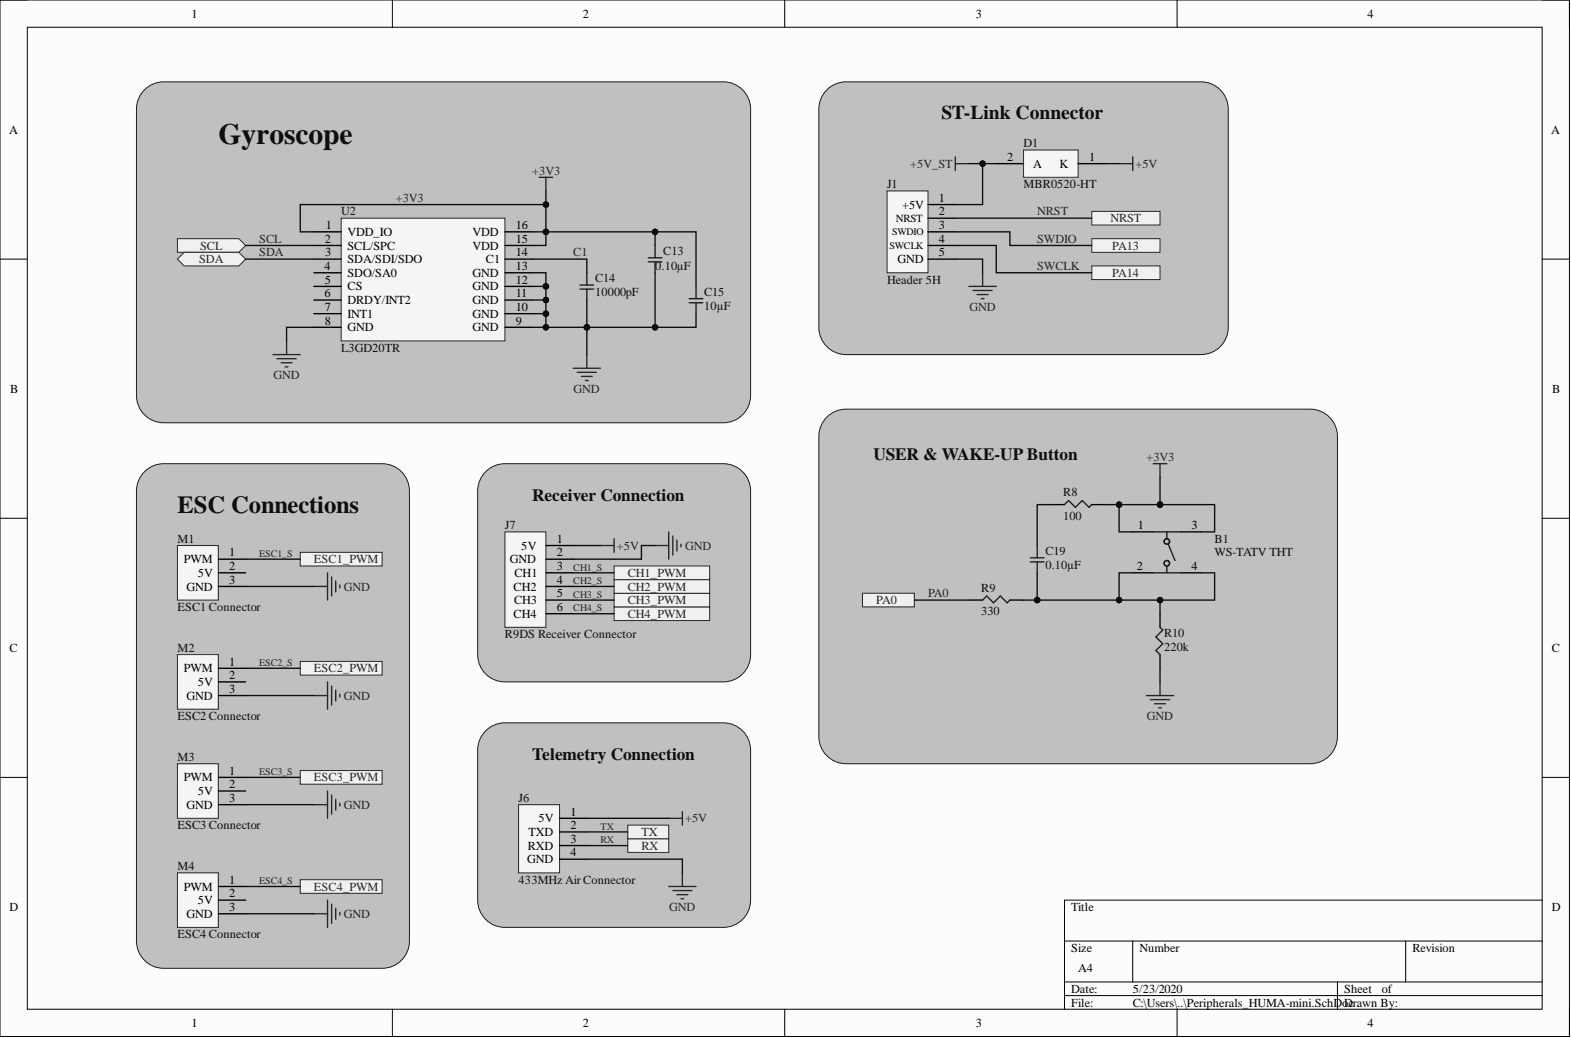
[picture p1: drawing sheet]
<svg xmlns="http://www.w3.org/2000/svg" width="292mm" height="193mm" viewBox="0 0 292 193" stroke-linecap="round" stroke-linejoin="round" font-family="sans-serif">
<defs><g id="words">
<text font-size="5.5" fill="#0e0e0e" x="40.6" y="26.7">Gyroscope</text>
<text font-size="4.6" fill="#0e0e0e" x="33" y="95.3">ESC Connections</text>
<text font-size="3.6" fill="#0e0e0e" x="175.1" y="22.1">ST-Link Connector</text>
<g font-size="3.2" fill="#0e0e0e">
<text x="162.4" y="85.5">USER &amp; WAKE-UP Button</text>
<text x="99" y="93.1">Receiver Connection</text>
<text x="99" y="141.3">Telemetry Connection</text>
</g>
<g font-size="2.3">
<text x="35.6" y="3.3">1</text>
<text x="108.4" y="3.3">2</text>
<text x="181.4" y="3.3">3</text>
<text x="254.3" y="3.3">4</text>
<text x="1.7" y="24.8">A</text>
<text x="187.3" y="29.9">2</text>
<text x="202.5" y="29.9">1</text>
<text x="288.4" y="24.8">A</text>
<text x="192.1" y="31.2">A</text>
<text x="197" y="31.2">K</text>
<text x="167.7" y="38.8">+5V</text>
<text x="174.6" y="37.5">1</text>
<text x="174.6" y="40.1">2</text>
<text x="60.4" y="45.1">2</text>
<text x="60.5" y="47.7">3</text>
<text x="60.6" y="42.6">1</text>
<text x="64.6" y="43.9">VDD_IO</text>
<text x="64.6" y="46.4">SCL/SPC</text>
<text x="87.9" y="43.9">VDD</text>
<text x="87.9" y="46.4">VDD</text>
<text x="95.9" y="47.7">14</text>
<text x="95.9" y="42.6">16</text>
<text x="95.9" y="45.1">15</text>
<text x="174.6" y="42.6">3</text>
<text x="174.6" y="45.1">4</text>
<text x="174.6" y="47.7">5</text>
<text x="60.3" y="50.2">4</text>
<text x="60.4" y="52.7">5</text>
<text x="64.6" y="48.9">SDA/SDI/SDO</text>
<text x="64.6" y="51.5">SDO/SA0</text>
<text x="87.9" y="51.5">GND</text>
<text x="90.3" y="48.9">C1</text>
<text x="95.9" y="50.2">13</text>
<text x="95.9" y="52.7">12</text>
<text x="166.9" y="48.9">GND</text>
<text x="60.3" y="55.3">6</text>
<text x="60.4" y="57.8">7</text>
<text x="64.6" y="54">CS</text>
<text x="64.6" y="56.5">DRDY/INT2</text>
<text x="64.6" y="59.1">INT1</text>
<text x="87.9" y="54">GND</text>
<text x="87.9" y="56.5">GND</text>
<text x="87.9" y="59.1">GND</text>
<text x="95.9" y="55.3">11</text>
<text x="95.9" y="57.8">10</text>
<text x="60.4" y="60.3">8</text>
<text x="64.6" y="61.6">GND</text>
<text x="87.9" y="61.6">GND</text>
<text x="95.9" y="60.3">9</text>
<text x="1.9" y="73">B</text>
<text x="288.6" y="73">B</text>
<text x="103.5" y="100.9">1</text>
<text x="211.5" y="98.4">1</text>
<text x="221.5" y="98.4">3</text>
<text x="34.2" y="104.7">PWM</text>
<text x="36.8" y="107.2">5V</text>
<text x="42.6" y="103.4">1</text>
<text x="42.6" y="106">2</text>
<text x="94.8" y="104.7">GND</text>
<text x="95.7" y="107.2">CH1</text>
<text x="96.9" y="102.2">5V</text>
<text x="103.5" y="103.4">2</text>
<text x="103.5" y="106">3</text>
<text x="211.4" y="106">2</text>
<text x="221.5" y="106">4</text>
<text x="34.7" y="109.8">GND</text>
<text x="42.6" y="108.5">3</text>
<text x="95.5" y="109.8">CH2</text>
<text x="95.6" y="112.3">CH3</text>
<text x="103.5" y="108.5">4</text>
<text x="103.5" y="111.1">5</text>
<text x="103.5" y="113.6">6</text>
<text x="95.5" y="114.9">CH4</text>
<text x="1.8" y="121.2">C</text>
<text x="34.2" y="125">PWM</text>
<text x="42.6" y="123.7">1</text>
<text x="288.5" y="121.2">C</text>
<text x="34.7" y="130.1">GND</text>
<text x="36.8" y="127.5">5V</text>
<text x="42.6" y="126.3">2</text>
<text x="42.6" y="128.8">3</text>
<text x="34.2" y="145.3">PWM</text>
<text x="36.8" y="147.8">5V</text>
<text x="42.6" y="144">1</text>
<text x="42.6" y="146.5">2</text>
<text x="42.6" y="149.1">3</text>
<text x="34.7" y="150.4">GND</text>
<text x="98.3" y="155.4">TXD</text>
<text x="100.1" y="152.9">5V</text>
<text x="106.1" y="151.6">1</text>
<text x="106.1" y="154.2">2</text>
<text x="98" y="160.5">GND</text>
<text x="98.1" y="158">RXD</text>
<text x="106.1" y="156.7">3</text>
<text x="106.1" y="159.2">4</text>
<text x="34.2" y="165.6">PWM</text>
<text x="42.6" y="164.3">1</text>
<text x="42.6" y="166.8">2</text>
<text x="1.8" y="169.4">D</text>
<text x="34.7" y="170.6">GND</text>
<text x="36.8" y="168.1">5V</text>
<text x="42.6" y="169.4">3</text>
<text x="199.2" y="169.4">Title</text>
<text x="288.5" y="169.4">D</text>
<text x="199.2" y="177">Size</text>
<text x="211.9" y="177">Number</text>
<text x="262.6" y="177">Revision</text>
<text x="199.2" y="184.6">Date:</text>
<text x="200.5" y="180.8">A4</text>
<text x="210.6" y="184.6">5/23/2020</text>
<text x="249.9" y="184.6">Sheet</text>
<text x="256.9" y="184.6">of</text>
<text x="35.6" y="190.9">1</text>
<text x="108.4" y="190.9">2</text>
<text x="181.4" y="190.9">3</text>
<text x="199.2" y="187.1">File:</text>
<text x="210.6" y="187.1">C:\Users\..\Peripherals_HUMA-mini.SchDoDcrawn By:</text>
<text x="254.3" y="190.9">4</text>
</g>
<g font-size="2.3" fill="#0e0e0e">
<text x="190.3" y="27.4">D1</text>
<text x="164.9" y="35">J1</text>
<text x="190.3" y="35">MBR0520-HT</text>
<text x="63.4" y="40.1">U2</text>
<text x="123.3" y="47.4">C13</text>
<text x="110.6" y="52.5">C14</text>
<text x="121.8" y="50.2">0.10µF</text>
<text x="164.9" y="52.7">Header 5H</text>
<text x="110.6" y="55">10000pF</text>
<text x="130.9" y="55">C15</text>
<text x="130.9" y="57.6">10µF</text>
<text x="63.4" y="65.4">L3GD20TR</text>
<text x="197.7" y="92.3">R8</text>
<text x="33" y="100.9">M1</text>
<text x="93.9" y="98.4">J7</text>
<text x="197.7" y="96.6">100</text>
<text x="225.8" y="100.9">B1</text>
<text x="194.4" y="103.2">C19</text>
<text x="194.4" y="105.7">0.10µF</text>
<text x="225.8" y="103.4">WS-TATV THT</text>
<text x="33" y="113.6">ESC1 Connector</text>
<text x="182.4" y="110">R9</text>
<text x="93.9" y="118.7">R9DS Receiver Connector</text>
<text x="182.4" y="114.3">330</text>
<text x="216.4" y="118.4">R10</text>
<text x="33" y="121.2">M2</text>
<text x="216.4" y="120.9">220k</text>
<text x="33" y="133.9">ESC2 Connector</text>
<text x="33" y="141.5">M3</text>
<text x="96.4" y="149.1">J6</text>
<text x="33" y="154.2">ESC3 Connector</text>
<text x="33" y="161.8">M4</text>
<text x="96.4" y="164.3">433MHz Air Connector</text>
<text x="33" y="174.4">ESC4 Connector</text>
</g>
<g font-size="2.3" fill="#262626">
<text x="99" y="32.5">+3V3</text>
<text x="169.2" y="31.2">+5V_ST</text>
<text x="211.1" y="31.2">+5V</text>
<text x="73.6" y="37.5">+3V3</text>
<text x="192.8" y="40.1">NRST</text>
<text x="206.5" y="41.3">NRST</text>
<text x="37.2" y="46.4">SCL</text>
<text x="48.2" y="45.1">SCL</text>
<text x="48.2" y="47.7">SDA</text>
<text x="106.6" y="47.7">C1</text>
<text x="192.8" y="45.1">SWDIO</text>
<text x="206.8" y="46.4">PA13</text>
<text x="37" y="48.9">SDA</text>
<text x="192.8" y="50.2">SWCLK</text>
<text x="206.8" y="51.5">PA14</text>
<text x="180.2" y="57.8">GND</text>
<text x="50.8" y="70.5">GND</text>
<text x="106.7" y="73">GND</text>
<text x="213.1" y="85.7">+3V3</text>
<text x="58.4" y="104.7">ESC1_PWM</text>
<text x="114.7" y="102.2">+5V</text>
<text x="116.7" y="107.2">CH1_PWM</text>
<text x="127.4" y="102.2">GND</text>
<text x="63.9" y="109.8">GND</text>
<text x="116.7" y="112.3">CH3_PWM</text>
<text x="116.7" y="109.8">CH2_PWM</text>
<text x="162.9" y="112.3">PA0</text>
<text x="172.5" y="111.1">PA0</text>
<text x="116.7" y="114.9">CH4_PWM</text>
<text x="58.4" y="125">ESC2_PWM</text>
<text x="63.9" y="130.1">GND</text>
<text x="213.2" y="133.9">GND</text>
<text x="58.4" y="145.3">ESC3_PWM</text>
<text x="63.9" y="150.4">GND</text>
<text x="119.3" y="155.4">TX</text>
<text x="127.4" y="152.9">+5V</text>
<text x="119.3" y="158">RX</text>
<text x="58.4" y="165.6">ESC4_PWM</text>
<text x="63.9" y="170.6">GND</text>
<text x="124.4" y="169.4">GND</text>
</g>
<text font-size="2" x="166.5" y="41.2">NRST</text>
<g font-size="1.9">
<text x="165.4" y="46.2">SWCLK</text>
<text x="165.9" y="43.7">SWDIO</text>
</g>
<g font-size="1.9" fill="#262626">
<text x="48.2" y="103.5">ESC1_S</text>
<text x="106.6" y="106.1">CH1_S</text>
<text x="106.6" y="108.6">CH2_S</text>
<text x="106.6" y="111.1">CH3_S</text>
<text x="106.6" y="113.7">CH4_S</text>
<text x="48.2" y="123.8">ESC2_S</text>
<text x="48.2" y="144.1">ESC3_S</text>
<text x="111.6" y="154.2">TX</text>
<text x="111.6" y="156.8">RX</text>
<text x="48.2" y="164.4">ESC4_S</text>
</g>
</g></defs>
<path d="M0 0h291.8v192.7h-291.8z" fill-rule="evenodd" fill="#fcfcfc"/>
<path d="M0 0h291.8v192.7h-291.8z" fill="none" stroke="#000" stroke-width=".19"/>
<path d="M5.1 5.1h281.6v182.5h-281.6z" fill-rule="evenodd" fill="#fcfcfc"/>
<g fill="none" stroke="#000" stroke-width=".19">
<path d="M0 0h5.1M73 0v5.1M145.9 0v5.1M218.9 0v5.1M286.7 0h5.1v5.1M5.1 5.1h281.6v182.5h-281.6zM0 48.2h5.1M286.7 48.2h5.1M0 96.3h5.1M286.7 96.3h5.1M0 144.5h5.1M286.7 144.5h5.1"/>
<path d="M197.9 174.9h88.8M210.6 174.9v7.7M261.4 174.9v7.7M286.7 167.3h-88.8v20.3M73 187.6v5.1M145.9 187.6v5.1M197.9 182.6h88.8M197.9 185.1h88.8M218.9 187.6v5.1M248.7 182.6v5M291.8 187.6v5.1"/>
</g>
<path d="M153.4 77.9a5.1 5.1 0 0 1 3.9-1.8h86.3a5.1 5.1 0 0 1 5.1 5v55.8a5.1 5.1 0 0 1-5.1 5.1h-86.3a5.1 5.1 0 0 1-5.1-5.1v-55.8a5 5 0 0 1 1.2-3.2z" fill="#c0c0c0"/>
<path d="M153.4 77.9a5.1 5.1 0 0 1 3.9-1.8h86.3a5.1 5.1 0 0 1 5.1 5v55.8a5.1 5.1 0 0 1-5.1 5.1h-86.3a5.1 5.1 0 0 1-5.1-5.1v-55.8a5 5 0 0 1 1.2-3.2z" fill="none" stroke="#1c1c1c" stroke-width=".19"/>
<path d="M26.6 17a5.1 5.1 0 0 1 3.8-1.8h104.1a5.1 5.1 0 0 1 5.1 5.1v53.2a5.1 5.1 0 0 1-5.1 5.1h-104.1a5.1 5.1 0 0 1-5-5.1v-53.2a5 5 0 0 1 1.2-3.3z" fill="#c0c0c0"/>
<path d="M26.6 17a5.1 5.1 0 0 1 3.8-1.8h104.1a5.1 5.1 0 0 1 5.1 5.1v53.2a5.1 5.1 0 0 1-5.1 5.1h-104.1a5.1 5.1 0 0 1-5-5.1v-53.2a5 5 0 0 1 1.2-3.3z" fill="none" stroke="#1c1c1c" stroke-width=".19"/>
<path d="M26.6 88a5.1 5.1 0 0 1 3.8-1.8h40.6a5.1 5.1 0 0 1 5.1 5.1v83.6a5.1 5.1 0 0 1-5.1 5.1h-40.6a5.1 5.1 0 0 1-5-5.1v-83.6a5 5 0 0 1 1.2-3.3z" fill="#c0c0c0"/>
<path d="M26.6 88a5.1 5.1 0 0 1 3.8-1.8h40.6a5.1 5.1 0 0 1 5.1 5.1v83.6a5.1 5.1 0 0 1-5.1 5.1h-40.6a5.1 5.1 0 0 1-5-5.1v-83.6a5 5 0 0 1 1.2-3.3z" fill="none" stroke="#1c1c1c" stroke-width=".19"/>
<path d="M33 101.4h7.6v10.2h-7.6z" fill-rule="evenodd" fill="#f5f5f5"/>
<path d="M33 101.4h7.6v10.2h-7.6z" fill="none" stroke="#262626" stroke-width=".19"/>
<path d="M40.6 104h5.1M40.6 106.5h5.1M40.6 109h5.1" fill="none" stroke="#000" stroke-width=".25"/>
<path d="M55.8 102.7h15.2v2.5h-15.2z" fill-rule="evenodd" fill="#f0f0f0"/>
<path d="M55.8 102.7h15.2v2.5h-15.2z" fill="none" stroke="#262626" stroke-width=".19"/>
<path d="M55.8 123h15.2v2.5h-15.2z" fill-rule="evenodd" fill="#f0f0f0"/>
<path d="M55.8 123h15.2v2.5h-15.2z" fill="none" stroke="#262626" stroke-width=".19"/>
<path d="M55.8 143.3h15.2v2.5h-15.2z" fill-rule="evenodd" fill="#f0f0f0"/>
<path d="M55.8 143.3h15.2v2.5h-15.2z" fill="none" stroke="#262626" stroke-width=".19"/>
<path d="M55.8 163.5h15.2v2.6h-15.2z" fill-rule="evenodd" fill="#f0f0f0"/>
<path d="M55.8 163.5h15.2v2.6h-15.2z" fill="none" stroke="#262626" stroke-width=".19"/>
<path d="M33 121.7h7.6v10.1h-7.6z" fill-rule="evenodd" fill="#f5f5f5"/>
<path d="M33 121.7h7.6v10.1h-7.6z" fill="none" stroke="#262626" stroke-width=".19"/>
<path d="M40.6 124.2h5.1M40.6 126.8h5.1M40.6 129.3h5.1" fill="none" stroke="#000" stroke-width=".25"/>
<path d="M33 142h7.6v10.1h-7.6z" fill-rule="evenodd" fill="#f5f5f5"/>
<path d="M33 142h7.6v10.1h-7.6z" fill="none" stroke="#262626" stroke-width=".19"/>
<path d="M40.6 144.5h5.1M40.6 147.1h5.1M40.6 149.6h5.1" fill="none" stroke="#000" stroke-width=".25"/>
<path d="M33 162.3h7.6v10.1h-7.6z" fill-rule="evenodd" fill="#f5f5f5"/>
<path d="M33 162.3h7.6v10.1h-7.6z" fill="none" stroke="#262626" stroke-width=".19"/>
<path d="M40.6 164.8h5.1M40.6 167.3h5.1M40.6 169.9h5.1" fill="none" stroke="#000" stroke-width=".25"/>
<g fill="none" stroke="#262626" stroke-width=".25">
<path d="M58.4 109h2.5M60.9 106.5v5.1M61.7 107.2v3.6M62.4 108v2M63.2 108.8v.5M58.4 129.3h2.5M60.9 126.8v5M61.7 127.5v3.6M62.4 128.3v2M63.2 129.1v.5M58.4 149.6h2.5M60.9 147.1v5"/>
<path d="M61.7 147.8v3.6M62.4 148.6v2M63.2 149.3v.5M58.4 169.9h2.5M60.9 167.3v5.1M61.7 168.1v3.5M62.4 168.9v2M63.2 169.6v.5"/>
</g>
<path d="M63.4 40.6h30.5v22.8h-30.5z" fill-rule="evenodd" fill="#f5f5f5"/>
<path d="M63.4 40.6h30.5v22.8h-30.5z" fill="none" stroke="#262626" stroke-width=".19"/>
<g fill="none" stroke="#000" stroke-width=".25">
<path d="M58.4 48.2h5M58.4 43.1h5M58.4 45.6h5M58.4 50.7h5M58.4 53.2h5M58.4 55.8h5M58.4 58.3h5M93.9 48.2h5.1M93.9 43.1h5.1M93.9 45.6h5.1M93.9 50.7h5.1M93.9 53.2h5.1"/>
<path d="M93.9 55.8h5.1M93.9 58.3h5.1M58.4 60.8h5M93.9 60.8h5.1"/>
</g>
<path d="M100.2 33h2.6M101.5 33v2.5M50.7 65.9h5.1M51.5 66.7h3.6M52.3 67.4h2M53 68.2h.5M53.3 63.4v2.5M106.6 68.5h5M107.3 69.2h3.6M108.1 70h2M108.9 70.7h.5M109.1 65.9v2.6" fill="none" stroke="#262626" stroke-width=".25"/>
<path d="M33 44.4h11.4l1.3 1.2-1.3 1.3h-11.4z" fill-rule="evenodd" fill="#f0f0f0"/>
<path d="M33 44.4h11.4l1.3 1.2-1.3 1.3h-11.4z" fill="none" stroke="#262626" stroke-width=".19"/>
<path d="M33 48.2l1.3-1.3h10.1l1.3 1.3-1.3 1.2h-10.1z" fill-rule="evenodd" fill="#f0f0f0"/>
<path d="M33 48.2l1.3-1.3h10.1l1.3 1.3-1.3 1.2h-10.1z" fill="none" stroke="#262626" stroke-width=".19"/>
<path d="M153.4 17a5.1 5.1 0 0 1 3.9-1.8h66a5.1 5.1 0 0 1 5.1 5.1v40.5a5.1 5.1 0 0 1-5.1 5.1h-66a5.1 5.1 0 0 1-5.1-5.1v-40.5a5 5 0 0 1 1.2-3.3z" fill="#c0c0c0"/>
<path d="M153.4 17a5.1 5.1 0 0 1 3.9-1.8h66a5.1 5.1 0 0 1 5.1 5.1v40.5a5.1 5.1 0 0 1-5.1 5.1h-66a5.1 5.1 0 0 1-5.1-5.1v-40.5a5 5 0 0 1 1.2-3.3z" fill="none" stroke="#1c1c1c" stroke-width=".19"/>
<path d="M180.2 53.2h5M180.9 54h3.6M181.7 54.8h2M182.4 55.5h.6M182.7 50.7v2.5" fill="none" stroke="#262626" stroke-width=".25"/>
<path d="M203 44.4h12.7v2.5h-12.7z" fill-rule="evenodd" fill="#f0f0f0"/>
<path d="M203 44.4h12.7v2.5h-12.7z" fill="none" stroke="#262626" stroke-width=".19"/>
<path d="M203 49.4h12.7v2.6h-12.7z" fill-rule="evenodd" fill="#f0f0f0"/>
<path d="M203 49.4h12.7v2.6h-12.7z" fill="none" stroke="#262626" stroke-width=".19"/>
<path d="M203 39.3h12.7v2.5h-12.7z" fill-rule="evenodd" fill="#f0f0f0"/>
<path d="M203 39.3h12.7v2.5h-12.7z" fill="none" stroke="#262626" stroke-width=".19"/>
<path d="M164.9 35.5h7.6v15.2h-7.6z" fill-rule="evenodd" fill="#f5f5f5"/>
<path d="M164.9 35.5h7.6v15.2h-7.6z" fill="none" stroke="#262626" stroke-width=".19"/>
<path d="M172.5 38h5.1M172.5 40.6h5.1M172.5 43.1h5.1M172.5 45.6h5.1M172.5 48.2h5.1" fill="none" stroke="#000" stroke-width=".25"/>
<path d="M208.1 30.4h2.5M210.6 29.2v2.5" fill="none" stroke="#262626" stroke-width=".25"/>
<path d="M190.3 27.9h10.2v5.1h-10.2z" fill-rule="evenodd" fill="#f5f5f5"/>
<path d="M190.3 27.9h10.2v5.1h-10.2z" fill="none" stroke="#262626" stroke-width=".19"/>
<path d="M185.2 30.4h5.1M200.5 30.4h5" fill="none" stroke="#000" stroke-width=".25"/>
<path d="M90 88a5.1 5.1 0 0 1 3.9-1.8h40.6a5.1 5.1 0 0 1 5.1 5.1v30.4a5.1 5.1 0 0 1-5.1 5.1h-40.6a5.1 5.1 0 0 1-5.1-5.1v-30.4a5 5 0 0 1 1.2-3.3z" fill="#c0c0c0"/>
<path d="M90 88a5.1 5.1 0 0 1 3.9-1.8h40.6a5.1 5.1 0 0 1 5.1 5.1v30.4a5.1 5.1 0 0 1-5.1 5.1h-40.6a5.1 5.1 0 0 1-5.1-5.1v-30.4a5 5 0 0 1 1.2-3.3z" fill="none" stroke="#1c1c1c" stroke-width=".19"/>
<path d="M93.9 98.9h7.6v17.7h-7.6z" fill-rule="evenodd" fill="#f5f5f5"/>
<path d="M93.9 98.9h7.6v17.7h-7.6z" fill="none" stroke="#262626" stroke-width=".19"/>
<path d="M101.5 101.4h5.1M101.5 104h5.1M101.5 106.5h5.1M101.5 109h5.1M101.5 111.6h5.1M101.5 114.1h5.1" fill="none" stroke="#000" stroke-width=".25"/>
<path d="M114.2 112.8h17.7v2.6h-17.7z" fill-rule="evenodd" fill="#f0f0f0"/>
<path d="M114.2 112.8h17.7v2.6h-17.7z" fill="none" stroke="#262626" stroke-width=".19"/>
<path d="M90 136.2a5.1 5.1 0 0 1 3.9-1.8h40.6a5.1 5.1 0 0 1 5.1 5v27.9a5.1 5.1 0 0 1-5.1 5.1h-40.6a5.1 5.1 0 0 1-5.1-5.1v-27.9a5 5 0 0 1 1.2-3.2z" fill="#c0c0c0"/>
<path d="M90 136.2a5.1 5.1 0 0 1 3.9-1.8h40.6a5.1 5.1 0 0 1 5.1 5v27.9a5.1 5.1 0 0 1-5.1 5.1h-40.6a5.1 5.1 0 0 1-5.1-5.1v-27.9a5 5 0 0 1 1.2-3.2z" fill="none" stroke="#1c1c1c" stroke-width=".19"/>
<path d="M96.4 149.6h7.6v12.7h-7.6z" fill-rule="evenodd" fill="#f5f5f5"/>
<path d="M96.4 149.6h7.6v12.7h-7.6z" fill="none" stroke="#262626" stroke-width=".19"/>
<path d="M104 152.1h5.1M104 154.7h5.1M104 157.2h5.1M104 159.7h5.1" fill="none" stroke="#000" stroke-width=".25"/>
<path d="M116.7 155.9h7.6v2.6h-7.6z" fill-rule="evenodd" fill="#f0f0f0"/>
<path d="M116.7 155.9h7.6v2.6h-7.6z" fill="none" stroke="#262626" stroke-width=".19"/>
<path d="M124.3 98.9v5.1M125.1 99.6v3.6M111.6 101.4h2.6M114.2 100.1v2.6M121.8 101.4h2.5M125.9 100.4v2M126.6 101.2v.5M124.3 152.1h2.6M126.9 150.9v2.5" fill="none" stroke="#262626" stroke-width=".25"/>
<path d="M114.2 110.3h17.7v2.5h-17.7z" fill-rule="evenodd" fill="#f0f0f0"/>
<path d="M114.2 110.3h17.7v2.5h-17.7z" fill="none" stroke="#262626" stroke-width=".19"/>
<path d="M114.2 107.8h17.7v2.5h-17.7z" fill-rule="evenodd" fill="#f0f0f0"/>
<path d="M114.2 107.8h17.7v2.5h-17.7z" fill="none" stroke="#262626" stroke-width=".19"/>
<path d="M114.2 105.2h17.7v2.6h-17.7z" fill-rule="evenodd" fill="#f0f0f0"/>
<path d="M114.2 105.2h17.7v2.6h-17.7z" fill="none" stroke="#262626" stroke-width=".19"/>
<path d="M116.7 153.4h7.6v2.5h-7.6z" fill-rule="evenodd" fill="#f0f0f0"/>
<path d="M116.7 153.4h7.6v2.5h-7.6z" fill="none" stroke="#262626" stroke-width=".19"/>
<g fill="none" stroke="#1c1c1c" stroke-width=".25">
<path d="M107.8 53.7h2.6M107.8 53h2.6M109.1 50.7v2.3M109.1 53.7v2.1M120.5 48.7h2.6M120.5 47.9h2.6M121.8 45.6v2.3M121.8 48.7v2M128.1 56.3h2.6M128.1 55.5h2.6M129.4 53.2v2.3M129.4 56.3v2"/>
<path d="M214.4 98.9h5.1M217 98.9v1.2M214.4 106.5h5.1M217 105.2v1.3M217.2 101.2l1.3 3"/>
<circle cx="217" cy="104.7" r=".51"/>
<circle cx="217" cy="100.7" r=".51"/>
</g>
<path d="M177.6 29.2v2.5M177.6 30.4h2.6M214.4 86.2h2.6M215.7 86.2v2.5M124.3 164.8h5.1M125.1 165.6h3.6M125.9 166.3h2M126.6 167.1h.5M126.9 162.3v2.5" fill="none" stroke="#262626" stroke-width=".25"/>
<path d="M210.6 98.9h3.8M219.5 98.9h3.8M210.6 106.5h3.8M219.5 106.5h3.8" fill="none" stroke="#000" stroke-width=".25"/>
<path d="M160.4 110.3h9.6v2.5h-9.6z" fill-rule="evenodd" fill="#f0f0f0"/>
<path d="M160.4 110.3h9.6v2.5h-9.6z" fill="none" stroke="#262626" stroke-width=".19"/>
<path d="M195.4 93.8h2.5M203 93.8h2.5M180.2 111.6h2.5M187.8 111.6h2.5M215.7 114.1v2.5M215.7 121.7v2.5" fill="none" stroke="#000" stroke-width=".25"/>
<path d="M197.9 93.8l.8-.8 1.3 1.3 1.2-1.3 1.3 1.3 .5-.5M182.7 111.6l.8-.8 1.2 1.3 1.3-1.3 1.3 1.3 .5-.5M191.6 104.5h2.5M191.6 103.7h2.5M192.8 101.4v2.3M192.8 104.5v2M215.7 116.6l.5 .5-1.3 1.3 1.3 1.3-1.3 1.2 .8 .8" fill="none" stroke="#1c1c1c" stroke-width=".25"/>
<path d="M213.1 129.3h5.1M213.9 130.1h3.6M214.7 130.8h2M215.4 131.6h.5M215.7 126.8v2.5" fill="none" stroke="#262626" stroke-width=".25"/>
<path d="M215.7 88.7v5.1" fill="none" stroke="#0e0e0e" stroke-width=".25"/>
<circle cx="215.7" cy="93.8" r=".51" fill="#0e0e0e"/>
<circle cx="215.7" cy="93.8" r=".51" fill="none" stroke="#0e0e0e" stroke-width=".19"/>
<path d="M101.5 38h-45.7v5.1h2.6M45.7 48.2h12.7M45.7 45.6h12.7M58.4 60.8h-5.1v2.6M45.7 109h12.7M45.7 104h10.1M45.7 129.3h12.7M45.7 124.2h10.1M45.7 149.6h12.7M45.7 144.5h10.1M45.7 169.9h12.7M45.7 164.8h10.1" fill="none" stroke="#0e0e0e" stroke-width=".25"/>
<circle cx="101.5" cy="38" r=".51" fill="#0e0e0e"/>
<circle cx="101.5" cy="38" r=".51" fill="none" stroke="#0e0e0e" stroke-width=".19"/>
<path d="M99 60.8h2.5" fill="none" stroke="#0e0e0e" stroke-width=".25"/>
<circle cx="101.5" cy="60.8" r=".51" fill="#0e0e0e"/>
<circle cx="101.5" cy="60.8" r=".51" fill="none" stroke="#0e0e0e" stroke-width=".19"/>
<path d="M99 58.3h2.5" fill="none" stroke="#0e0e0e" stroke-width=".25"/>
<circle cx="101.5" cy="58.3" r=".51" fill="#0e0e0e"/>
<circle cx="101.5" cy="58.3" r=".51" fill="none" stroke="#0e0e0e" stroke-width=".19"/>
<path d="M99 55.8h2.5" fill="none" stroke="#0e0e0e" stroke-width=".25"/>
<circle cx="101.5" cy="55.8" r=".51" fill="#0e0e0e"/>
<circle cx="101.5" cy="55.8" r=".51" fill="none" stroke="#0e0e0e" stroke-width=".19"/>
<path d="M99 53.2h2.5" fill="none" stroke="#0e0e0e" stroke-width=".25"/>
<circle cx="101.5" cy="53.2" r=".51" fill="#0e0e0e"/>
<circle cx="101.5" cy="53.2" r=".51" fill="none" stroke="#0e0e0e" stroke-width=".19"/>
<path d="M99 50.7h2.5v10.1h7.6v5.1" fill="none" stroke="#0e0e0e" stroke-width=".25"/>
<circle cx="101.5" cy="53.2" r=".51" fill="#0e0e0e"/>
<circle cx="101.5" cy="53.2" r=".51" fill="none" stroke="#0e0e0e" stroke-width=".19"/>
<circle cx="101.5" cy="55.8" r=".51" fill="#0e0e0e"/>
<circle cx="101.5" cy="55.8" r=".51" fill="none" stroke="#0e0e0e" stroke-width=".19"/>
<circle cx="101.5" cy="58.3" r=".51" fill="#0e0e0e"/>
<circle cx="101.5" cy="58.3" r=".51" fill="none" stroke="#0e0e0e" stroke-width=".19"/>
<circle cx="101.5" cy="60.8" r=".51" fill="#0e0e0e"/>
<circle cx="101.5" cy="60.8" r=".51" fill="none" stroke="#0e0e0e" stroke-width=".19"/>
<circle cx="109.1" cy="60.8" r=".51" fill="#0e0e0e"/>
<circle cx="109.1" cy="60.8" r=".51" fill="none" stroke="#0e0e0e" stroke-width=".19"/>
<path d="M99 48.2h10.1v2.5M99 43.1h2.5v2.5h-2.5" fill="none" stroke="#0e0e0e" stroke-width=".25"/>
<circle cx="101.5" cy="43.1" r=".51" fill="#0e0e0e"/>
<circle cx="101.5" cy="43.1" r=".51" fill="none" stroke="#0e0e0e" stroke-width=".19"/>
<path d="M101.5 35.5v7.6h27.9v10.1" fill="none" stroke="#0e0e0e" stroke-width=".25"/>
<circle cx="121.8" cy="43.1" r=".51" fill="#0e0e0e"/>
<circle cx="121.8" cy="43.1" r=".51" fill="none" stroke="#0e0e0e" stroke-width=".19"/>
<circle cx="101.5" cy="43.1" r=".51" fill="#0e0e0e"/>
<circle cx="101.5" cy="43.1" r=".51" fill="none" stroke="#0e0e0e" stroke-width=".19"/>
<circle cx="101.5" cy="38" r=".51" fill="#0e0e0e"/>
<circle cx="101.5" cy="38" r=".51" fill="none" stroke="#0e0e0e" stroke-width=".19"/>
<path d="M129.4 58.3v2.5h-20.3M106.6 114.1h7.6M106.6 111.6h7.6M106.6 109h7.6M106.6 106.5h7.6M106.6 101.4h5M121.8 101.4h-2.5v2.6h-12.7M109.1 159.7h17.8v2.6M109.1 157.2h7.6M109.1 154.7h7.6M109.1 152.1h15.2" fill="none" stroke="#0e0e0e" stroke-width=".25"/>
<circle cx="109.1" cy="60.8" r=".51" fill="#0e0e0e"/>
<circle cx="109.1" cy="60.8" r=".51" fill="none" stroke="#0e0e0e" stroke-width=".19"/>
<circle cx="121.8" cy="60.8" r=".51" fill="#0e0e0e"/>
<circle cx="121.8" cy="60.8" r=".51" fill="none" stroke="#0e0e0e" stroke-width=".19"/>
<path d="M185.2 30.4h-2.5v7.6h-5.1M177.6 48.2h5.1v2.5M177.6 45.6h7.6v5.1h17.8M177.6 43.1h10.2v2.5h15.2M177.6 40.6h25.4M170 111.6h10.2" fill="none" stroke="#0e0e0e" stroke-width=".25"/>
<circle cx="182.7" cy="30.4" r=".51" fill="#0e0e0e"/>
<circle cx="182.7" cy="30.4" r=".51" fill="none" stroke="#0e0e0e" stroke-width=".19"/>
<path d="M180.2 30.4h2.5" fill="none" stroke="#0e0e0e" stroke-width=".25"/>
<circle cx="182.7" cy="30.4" r=".51" fill="#0e0e0e"/>
<circle cx="182.7" cy="30.4" r=".51" fill="none" stroke="#0e0e0e" stroke-width=".19"/>
<path d="M190.3 111.6h25.4v2.5" fill="none" stroke="#0e0e0e" stroke-width=".25"/>
<circle cx="192.8" cy="111.6" r=".51" fill="#0e0e0e"/>
<circle cx="192.8" cy="111.6" r=".51" fill="none" stroke="#0e0e0e" stroke-width=".19"/>
<circle cx="208.1" cy="111.6" r=".51" fill="#0e0e0e"/>
<circle cx="208.1" cy="111.6" r=".51" fill="none" stroke="#0e0e0e" stroke-width=".19"/>
<circle cx="215.7" cy="111.6" r=".51" fill="#0e0e0e"/>
<circle cx="215.7" cy="111.6" r=".51" fill="none" stroke="#0e0e0e" stroke-width=".19"/>
<path d="M195.4 93.8h-2.6v7.6M205.5 93.8h10.2" fill="none" stroke="#0e0e0e" stroke-width=".25"/>
<circle cx="208.1" cy="93.8" r=".51" fill="#0e0e0e"/>
<circle cx="208.1" cy="93.8" r=".51" fill="none" stroke="#0e0e0e" stroke-width=".19"/>
<circle cx="215.7" cy="93.8" r=".51" fill="#0e0e0e"/>
<circle cx="215.7" cy="93.8" r=".51" fill="none" stroke="#0e0e0e" stroke-width=".19"/>
<path d="M205.5 30.4h2.6M210.6 106.5h-2.5v5.1" fill="none" stroke="#0e0e0e" stroke-width=".25"/>
<circle cx="208.1" cy="111.6" r=".51" fill="#0e0e0e"/>
<circle cx="208.1" cy="111.6" r=".51" fill="none" stroke="#0e0e0e" stroke-width=".19"/>
<path d="M208.1 93.8v5.1h2.5" fill="none" stroke="#0e0e0e" stroke-width=".25"/>
<circle cx="208.1" cy="93.8" r=".51" fill="#0e0e0e"/>
<circle cx="208.1" cy="93.8" r=".51" fill="none" stroke="#0e0e0e" stroke-width=".19"/>
<path d="M223.3 106.5h2.5v5.1h-10.1" fill="none" stroke="#0e0e0e" stroke-width=".25"/>
<circle cx="215.7" cy="111.6" r=".51" fill="#0e0e0e"/>
<circle cx="215.7" cy="111.6" r=".51" fill="none" stroke="#0e0e0e" stroke-width=".19"/>
<path d="M215.7 93.8h10.1v5.1h-2.5" fill="none" stroke="#0e0e0e" stroke-width=".25"/>
<circle cx="215.7" cy="93.8" r=".51" fill="#0e0e0e"/>
<circle cx="215.7" cy="93.8" r=".51" fill="none" stroke="#0e0e0e" stroke-width=".19"/>
<path d="M109.1 55.8v5" fill="none" stroke="#0e0e0e" stroke-width=".25"/>
<circle cx="109.1" cy="60.8" r=".51" fill="#0e0e0e"/>
<circle cx="109.1" cy="60.8" r=".51" fill="none" stroke="#0e0e0e" stroke-width=".19"/>
<path d="M121.8 50.7v10.1" fill="none" stroke="#0e0e0e" stroke-width=".25"/>
<circle cx="121.8" cy="60.8" r=".51" fill="#0e0e0e"/>
<circle cx="121.8" cy="60.8" r=".51" fill="none" stroke="#0e0e0e" stroke-width=".19"/>
<path d="M121.8 43.1v2.5" fill="none" stroke="#0e0e0e" stroke-width=".25"/>
<circle cx="121.8" cy="43.1" r=".51" fill="#0e0e0e"/>
<circle cx="121.8" cy="43.1" r=".51" fill="none" stroke="#0e0e0e" stroke-width=".19"/>
<path d="M192.8 106.5v5.1" fill="none" stroke="#0e0e0e" stroke-width=".25"/>
<circle cx="192.8" cy="111.6" r=".51" fill="#0e0e0e"/>
<circle cx="192.8" cy="111.6" r=".51" fill="none" stroke="#0e0e0e" stroke-width=".19"/>
<path d="M215.7 124.2v2.6" fill="none" stroke="#0e0e0e" stroke-width=".25"/>
<use href="#words"/>
</svg>
